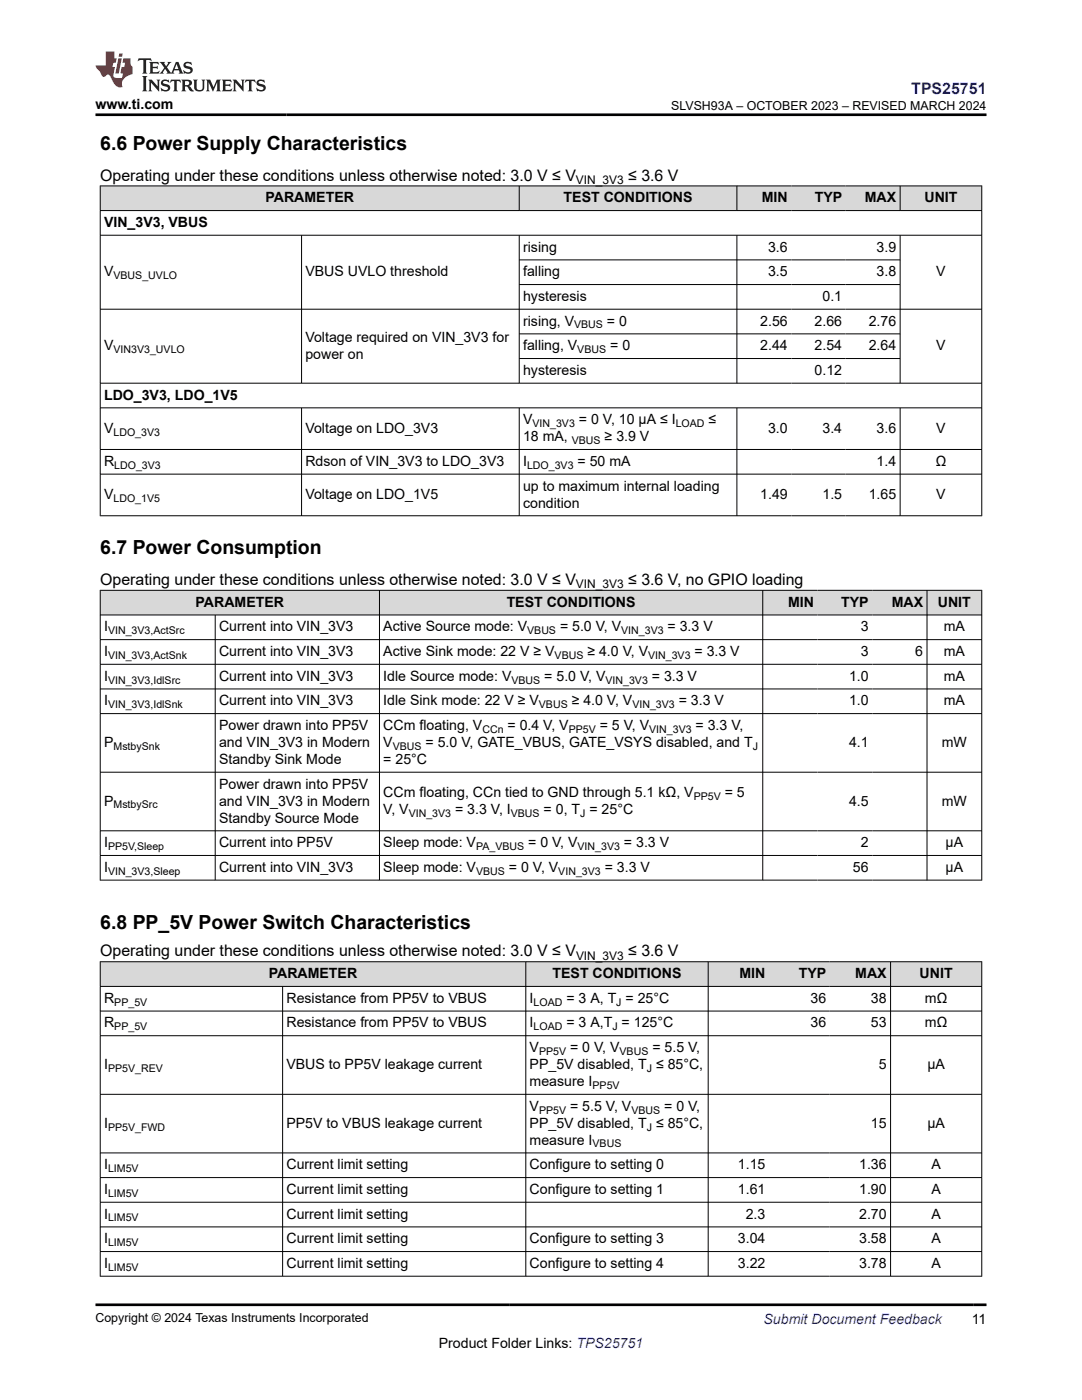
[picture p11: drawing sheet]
<svg xmlns="http://www.w3.org/2000/svg" width="216mm" height="279mm" viewBox="0 0 216 279" stroke-linecap="round" stroke-linejoin="round" font-family="sans-serif">
<defs><g id="words">
<g font-size="3.9">
<text x="20" y="29.9">6.6 Power Supply Characteristics</text>
<text x="20" y="110.6">6.7 Power Consumption</text>
<text x="20" y="185.4">6.8 PP_5V Power Switch Characteristics</text>
</g>
<text font-size="3.2" fill="#00f" x="181.8" y="18.7">TPS25751</text>
<g font-size="3.2">
<text x="20" y="36.1">Operating under these conditions unless otherwise noted: 3.0 V ≤ V</text>
<text x="125.3" y="36.1">≤ 3.6 V</text>
<text x="20" y="116.8">Operating under these conditions unless otherwise noted: 3.0 V ≤ V</text>
<text x="125.3" y="116.8">≤ 3.6 V, no GPIO loading</text>
<text x="20" y="190.9">Operating under these conditions unless otherwise noted: 3.0 V ≤ V</text>
<text x="125.3" y="190.9">≤ 3.6 V</text>
</g>
<g font-size="2.8">
<text x="19" y="21.8">www.ti.com</text>
<text x="53" y="40.4">PARAMETER</text>
<text x="112.5" y="40.4">TEST CONDITIONS</text>
<text x="152" y="40.4">MIN</text>
<text x="162.6" y="40.4">TYP</text>
<text x="172.6" y="40.4">MAX</text>
<text x="184.5" y="40.4">UNIT</text>
<text x="20.8" y="45.3">VIN_3V3, VBUS</text>
<text x="104.4" y="50.2">rising</text>
<text x="153.3" y="50.2">3.6</text>
<text x="174.9" y="50.2">3.9</text>
<text x="20.8" y="55.1">V</text>
<text x="60.9" y="55.1">VBUS UVLO threshold</text>
<text x="104.4" y="55.1">falling</text>
<text x="153.3" y="55.1">3.5</text>
<text x="174.9" y="55.1">3.8</text>
<text x="186.8" y="55.1">V</text>
<text x="104.4" y="60.1">hysteresis</text>
<text x="104.4" y="65">rising, V</text>
<text x="121.1" y="65">= 0</text>
<text x="151.7" y="65">2.56</text>
<text x="162.6" y="65">2.66</text>
<text x="164.1" y="60.1">0.1</text>
<text x="173.4" y="65">2.76</text>
<text x="20.8" y="69.9">V</text>
<text x="60.9" y="68.2">Voltage required on VIN_3V3 for</text>
<text x="60.9" y="71.6">power on</text>
<text x="104.4" y="69.9">falling, V</text>
<text x="121.7" y="69.9">= 0</text>
<text x="151.7" y="69.9">2.44</text>
<text x="162.6" y="69.9">2.54</text>
<text x="173.4" y="69.9">2.64</text>
<text x="186.8" y="69.9">V</text>
<text x="104.4" y="74.8">hysteresis</text>
<text x="162.6" y="74.8">0.12</text>
<text x="20.8" y="79.7">LDO_3V3, LDO_1V5</text>
<text x="20.8" y="86.4">V</text>
<text x="60.9" y="86.4">Voltage on LDO_3V3</text>
<text x="104.4" y="84.7">V</text>
<text x="104.4" y="88.1">18 mA,</text>
<text x="115.5" y="84.7">= 0 V, 10 µA ≤ I</text>
<text x="120.6" y="88.1">≥ 3.9 V</text>
<text x="141.4" y="84.7">≤</text>
<text x="153.3" y="86.4">3.0</text>
<text x="164.1" y="86.4">3.4</text>
<text x="174.9" y="86.4">3.6</text>
<text x="186.8" y="86.4">V</text>
<text x="20.8" y="93">R</text>
<text x="60.9" y="93">Rdson of VIN_3V3 to LDO_3V3</text>
<text x="104.4" y="93">I</text>
<text x="115.2" y="93">= 50 mA</text>
<text x="174.9" y="93">1.4</text>
<text x="186.7" y="93">Ω</text>
<text x="20.8" y="99.6">V</text>
<text x="60.9" y="99.6">Voltage on LDO_1V5</text>
<text x="104.4" y="97.9">up to maximum internal loading</text>
<text x="104.4" y="101.3">condition</text>
<text x="151.7" y="99.6">1.49</text>
<text x="164.1" y="99.6">1.5</text>
<text x="173.4" y="99.6">1.65</text>
<text x="186.8" y="99.6">V</text>
<text x="39" y="121.1">PARAMETER</text>
<text x="101.1" y="121.1">TEST CONDITIONS</text>
<text x="157.2" y="121.1">MIN</text>
<text x="167.9" y="121.1">TYP</text>
<text x="177.9" y="121.1">MAX</text>
<text x="187.1" y="121.1">UNIT</text>
<text x="20.8" y="126">I</text>
<text x="20.8" y="130.9">I</text>
<text x="43.7" y="126">Current into VIN_3V3</text>
<text x="43.7" y="130.9">Current into VIN_3V3</text>
<text x="76.5" y="126">Active Source mode: V</text>
<text x="76.5" y="130.9">Active Sink mode: 22 V ≥ V</text>
<text x="111.7" y="126">= 5.0 V, V</text>
<text x="117.2" y="130.9">≥ 4.0 V, V</text>
<text x="133.2" y="126">= 3.3 V</text>
<text x="138.6" y="130.9">= 3.3 V</text>
<text x="171.8" y="126">3</text>
<text x="171.8" y="130.9">3</text>
<text x="182.6" y="130.9">6</text>
<text x="188.3" y="126">mA</text>
<text x="188.3" y="130.9">mA</text>
<text x="20.8" y="135.8">I</text>
<text x="43.7" y="135.8">Current into VIN_3V3</text>
<text x="76.5" y="135.8">Idle Source mode: V</text>
<text x="108.6" y="135.8">= 5.0 V, V</text>
<text x="130.1" y="135.8">= 3.3 V</text>
<text x="169.4" y="135.8">1.0</text>
<text x="188.3" y="135.8">mA</text>
<text x="20.8" y="140.8">I</text>
<text x="43.7" y="140.8">Current into VIN_3V3</text>
<text x="76.5" y="140.8">Idle Sink mode: 22 V ≥ V</text>
<text x="114.1" y="140.8">≥ 4.0 V, V</text>
<text x="135.4" y="140.8">= 3.3 V</text>
<text x="169.4" y="140.8">1.0</text>
<text x="188.3" y="140.8">mA</text>
<text x="20.8" y="149.1">P</text>
<text x="43.7" y="145.7">Power drawn into PP5V</text>
<text x="43.7" y="149.1">and VIN_3V3 in Modern</text>
<text x="76.5" y="145.7">CCm floating, V</text>
<text x="76.5" y="149.1">V</text>
<text x="84.9" y="149.1">= 5.0 V, GATE_VBUS, GATE_VSYS disabled, and T</text>
<text x="101.3" y="145.7">= 0.4 V, V</text>
<text x="119.7" y="145.7">= 5 V, V</text>
<text x="138.8" y="145.7">= 3.3 V,</text>
<text x="169.4" y="149.1">4.1</text>
<text x="187.9" y="149.1">mW</text>
<text x="43.7" y="152.5">Standby Sink Mode</text>
<text x="76.5" y="152.5">= 25°C</text>
<text x="20.8" y="160.8">P</text>
<text x="43.7" y="157.4">Power drawn into PP5V</text>
<text x="43.7" y="160.8">and VIN_3V3 in Modern</text>
<text x="76.5" y="159.1">CCm floating, CCn tied to GND through 5.1 kΩ, V</text>
<text x="144.6" y="159.1">= 5</text>
<text x="169.4" y="160.8">4.5</text>
<text x="187.9" y="160.8">mW</text>
<text x="43.7" y="164.2">Standby Source Mode</text>
<text x="76.5" y="162.5">V, V</text>
<text x="90.8" y="162.5">= 3.3 V, I</text>
<text x="108.5" y="162.5">= 0, T = 25°C</text>
<text x="20.8" y="169.1">I</text>
<text x="43.7" y="169.1">Current into PP5V</text>
<text x="76.5" y="169.1">Sleep mode: V</text>
<text x="105.4" y="169.1">= 0 V, V</text>
<text x="124.5" y="169.1">= 3.3 V</text>
<text x="171.8" y="169.1">2</text>
<text x="188.7" y="169.1">µA</text>
<text x="20.8" y="174">I</text>
<text x="43.7" y="174">Current into VIN_3V3</text>
<text x="76.5" y="174">Sleep mode: V</text>
<text x="101.5" y="174">= 0 V, V</text>
<text x="120.7" y="174">= 3.3 V</text>
<text x="170.2" y="174">56</text>
<text x="188.7" y="174">µA</text>
<text x="53.6" y="195.2">PARAMETER</text>
<text x="110.3" y="195.2">TEST CONDITIONS</text>
<text x="147.6" y="195.2">MIN</text>
<text x="159.4" y="195.2">TYP</text>
<text x="170.7" y="195.2">MAX</text>
<text x="183.5" y="195.2">UNIT</text>
<text x="20.8" y="200.1">R</text>
<text x="57.2" y="200.1">Resistance from PP5V to VBUS</text>
<text x="105.7" y="200.1">I</text>
<text x="113" y="200.1">= 3 A, T = 25°C</text>
<text x="161.7" y="200.1">36</text>
<text x="173.8" y="200.1">38</text>
<text x="184.6" y="200.1">mΩ</text>
<text x="20.8" y="205.1">R</text>
<text x="57.2" y="205.1">Resistance from PP5V to VBUS</text>
<text x="105.7" y="205.1">I</text>
<text x="105.7" y="210">V</text>
<text x="113" y="205.1">= 3 A,T = 125°C</text>
<text x="113.8" y="210">= 0 V, V</text>
<text x="130.2" y="210">= 5.5 V,</text>
<text x="161.7" y="205.1">36</text>
<text x="173.8" y="205.1">53</text>
<text x="184.6" y="205.1">mΩ</text>
<text x="20.8" y="213.4">I</text>
<text x="57.2" y="213.4">VBUS to PP5V leakage current</text>
<text x="105.7" y="213.4">PP_5V disabled, T ≤ 85°C,</text>
<text x="175.4" y="213.4">5</text>
<text x="185" y="213.4">µA</text>
<text x="105.7" y="216.7">measure I</text>
<text x="105.7" y="221.7">V</text>
<text x="113.8" y="221.7">= 5.5 V, V</text>
<text x="132.5" y="221.7">= 0 V,</text>
<text x="20.8" y="225.1">I</text>
<text x="57.2" y="225.1">PP5V to VBUS leakage current</text>
<text x="105.7" y="225.1">PP_5V disabled, T ≤ 85°C,</text>
<text x="173.8" y="225.1">15</text>
<text x="185" y="225.1">µA</text>
<text x="20.8" y="233.4">I</text>
<text x="57.2" y="233.4">Current limit setting</text>
<text x="105.7" y="228.4">measure I</text>
<text x="105.7" y="233.4">Configure to setting 0</text>
<text x="147.2" y="233.4">1.15</text>
<text x="171.4" y="233.4">1.36</text>
<text x="185.9" y="233.4">A</text>
<text x="20.8" y="238.3">I</text>
<text x="57.2" y="238.3">Current limit setting</text>
<text x="105.7" y="238.3">Configure to setting 1</text>
<text x="147.2" y="238.3">1.61</text>
<text x="171.4" y="238.3">1.90</text>
<text x="185.9" y="238.3">A</text>
<text x="20.8" y="243.2">I</text>
<text x="57.2" y="243.2">Current limit setting</text>
<text x="148.8" y="243.2">2.3</text>
<text x="171.4" y="243.2">2.70</text>
<text x="185.9" y="243.2">A</text>
<text x="20.8" y="248.1">I</text>
<text x="57.2" y="248.1">Current limit setting</text>
<text x="105.7" y="248.1">Configure to setting 3</text>
<text x="147.2" y="248.1">3.04</text>
<text x="171.4" y="248.1">3.58</text>
<text x="185.9" y="248.1">A</text>
<text x="20.8" y="253">I</text>
<text x="57.2" y="253">Current limit setting</text>
<text x="105.7" y="253">Configure to setting 4</text>
<text x="147.2" y="253">3.22</text>
<text x="171.4" y="253">3.78</text>
<text x="185.9" y="253">A</text>
<text x="87.6" y="269">Product Folder Links: TPS25751</text>
<text x="193.9" y="264.2">11</text>
</g>
<text font-size="2.8" fill="#00f" x="152.4" y="264.2">Submit Document Feedback</text>
<g font-size="2.5">
<text x="133.9" y="21.9">SLVSH93A – OCTOBER 2023 – REVISED MARCH 2024</text>
<text x="19" y="263.9">Copyright © 2024 Texas Instruments Incorporated</text>
</g>
<g font-size="2.4">
<text x="114.9" y="36.7">VIN_3V3</text>
<text x="114.9" y="117.4">VIN_3V3</text>
<text x="114.9" y="191.5">VIN_3V3</text>
</g>
<g font-size="2.1">
<text x="22.6" y="55.7">VBUS_UVLO</text>
<text x="114.6" y="65.5">VBUS</text>
<text x="22.6" y="70.5">VIN3V3_UVLO</text>
<text x="115.2" y="70.5">VBUS</text>
<text x="22.6" y="86.9">LDO_3V3</text>
<text x="106.3" y="85.2">VIN_3V3</text>
<text x="114.1" y="88.6">VBUS</text>
<text x="134.8" y="85.2">LOAD</text>
<text x="22.8" y="93.5">LDO_3V3</text>
<text x="105.2" y="93.5">LDO_3V3</text>
<text x="22.6" y="100.2">LDO_1V5</text>
<text x="21.6" y="126.6">VIN_3V3,ActSrc</text>
<text x="21.6" y="131.5">VIN_3V3,ActSnk</text>
<text x="105.2" y="126.6">VBUS</text>
<text x="110.7" y="131.5">VBUS</text>
<text x="124" y="126.6">VIN_3V3</text>
<text x="129.3" y="131.5">VIN_3V3</text>
<text x="21.6" y="136.4">VIN_3V3,IdlSrc</text>
<text x="102.1" y="136.4">VBUS</text>
<text x="120.8" y="136.4">VIN_3V3</text>
<text x="21.6" y="141.3">VIN_3V3,IdlSnk</text>
<text x="107.5" y="141.3">VBUS</text>
<text x="126.2" y="141.3">VIN_3V3</text>
<text x="22.6" y="149.6">MstbySnk</text>
<text x="78.4" y="149.6">VBUS</text>
<text x="96.3" y="146.3">CCn</text>
<text x="113.5" y="146.3">PP5V</text>
<text x="129.5" y="146.3">VIN_3V3</text>
<text x="150.2" y="149.6">J</text>
<text x="22.6" y="161.3">MstbySrc</text>
<text x="138.4" y="159.6">PP5V</text>
<text x="81.6" y="163">VIN_3V3</text>
<text x="101.9" y="163">VBUS</text>
<text x="115.8" y="163">J</text>
<text x="21.6" y="169.6">PP5V,Sleep</text>
<text x="95" y="169.6">PA_VBUS</text>
<text x="115.3" y="169.6">VIN_3V3</text>
<text x="21.6" y="174.6">VIN_3V3,Sleep</text>
<text x="95" y="174.6">VBUS</text>
<text x="111.4" y="174.6">VIN_3V3</text>
<text x="22.8" y="200.7">PP_5V</text>
<text x="106.5" y="200.7">LOAD</text>
<text x="123" y="200.7">J</text>
<text x="22.8" y="205.6">PP_5V</text>
<text x="106.5" y="205.6">LOAD</text>
<text x="122.2" y="205.6">J</text>
<text x="21.6" y="213.9">PP5V_REV</text>
<text x="107.6" y="210.5">PP5V</text>
<text x="123.6" y="210.5">VBUS</text>
<text x="129.1" y="213.9">J</text>
<text x="118.2" y="217.3">PP5V</text>
<text x="21.6" y="225.6">PP5V_FWD</text>
<text x="107.6" y="222.2">PP5V</text>
<text x="126" y="222.2">VBUS</text>
<text x="129.1" y="225.6">J</text>
<text x="21.6" y="233.9">LIM5V</text>
<text x="118.2" y="229">VBUS</text>
<text x="21.6" y="238.8">LIM5V</text>
<text x="21.6" y="243.8">LIM5V</text>
<text x="21.6" y="248.7">LIM5V</text>
<text x="21.6" y="253.6">LIM5V</text>
</g>
</g></defs>
<g fill="#d8d8d8">
<path d="M20 37.1h175.9v4.9h-175.9z" fill-rule="evenodd"/>
<path d="M20.1 37.2h83.4v4.8h-83.4z" fill-rule="evenodd"/>
<path d="M103.7 37.2h43.3v4.8h-43.3z" fill-rule="evenodd"/>
<path d="M147.1 37.2h10.8v4.8h-10.8z" fill-rule="evenodd"/>
<path d="M157.9 37.2h10.9v4.8h-10.9z" fill-rule="evenodd"/>
<path d="M168.8 37.2h10.8v4.8h-10.8z" fill-rule="evenodd"/>
<path d="M179.7 37.2h16.1v4.8h-16.1z" fill-rule="evenodd"/>
</g>
<g fill="none" stroke="#000" stroke-width=".2">
<path d="M19.9 37.1h176.1M20 37v66M103.6 37v5.1M147 37v5.1M179.6 37v5.1M195.9 37v66M19.9 42h176.1M19.9 46.9h176.1M60.2 46.9v29.6M103.6 46.9v29.6M103.6 51.9h76.1M103.6 56.8h76.1"/>
<path d="M147 46.9v29.6M179.6 46.9v29.6M19.9 61.7h176.1M19.9 76.5h176.1M103.6 66.6h76.1M103.6 71.6h76.1M19.9 81.4h176.1M19.9 89.7h176.1M19.9 94.6h176.1M60.2 81.4v21.6M103.6 81.4v21.6M147 81.4v21.6"/>
<path d="M179.6 81.4v21.6M19.9 102.9h176.1"/>
</g>
<g fill="#d8d8d8">
<path d="M20 117.8h175.9v4.9h-175.9z" fill-rule="evenodd"/>
<path d="M20.1 117.9h55.6v4.8h-55.6z" fill-rule="evenodd"/>
<path d="M75.8 117.9h76.3v4.8h-76.3z" fill-rule="evenodd"/>
<path d="M152.3 117.9h10.8v4.8h-10.8z" fill-rule="evenodd"/>
<path d="M163.1 117.9h10.9v4.8h-10.9z" fill-rule="evenodd"/>
<path d="M174 117.9h10.9v4.8h-10.9z" fill-rule="evenodd"/>
<path d="M185 117.9h10.8v4.8h-10.8z" fill-rule="evenodd"/>
</g>
<g fill="none" stroke="#000" stroke-width=".2">
<path d="M19.9 117.8h176.1M20 117.7v58M75.7 117.7v58M152.2 117.7v58M185 117.7v58M195.9 117.7v58M19.9 122.7h176.1M19.9 127.7h176.1M19.9 132.6h176.1M19.9 137.5h176.1M42.9 122.7v53M19.9 142.4h176.1"/>
<path d="M19.9 154.1h176.1M19.9 165.8h176.1M19.9 170.7h176.1M19.9 175.6h176.1"/>
</g>
<g fill="#d8d8d8">
<path d="M20 191.9h175.9v5h-175.9z" fill-rule="evenodd"/>
<path d="M20.1 192h84.8v4.8h-84.8z" fill-rule="evenodd"/>
<path d="M105 192h36.2v4.8h-36.2z" fill-rule="evenodd"/>
<path d="M141.4 192h12v4.8h-12z" fill-rule="evenodd"/>
<path d="M153.4 192h12.2v4.8h-12.2z" fill-rule="evenodd"/>
<path d="M165.6 192h12v4.8h-12z" fill-rule="evenodd"/>
<path d="M177.8 192h18v4.8h-18z" fill-rule="evenodd"/>
</g>
<g fill="none" stroke="#000" stroke-width=".2">
<path d="M19.9 191.9h176.1M19.9 196.9h176.1M20 191.9v62.9M56.4 196.9v57.9M104.9 191.9v62.9M141.3 191.9v62.9M177.7 191.9v62.9M195.9 191.9v62.9M19.9 201.8h176.1M19.9 206.7h176.1M19.9 218.4h176.1M19.9 230.1h176.1"/>
<path d="M19.9 235h176.1M19.9 239.9h176.1M19.9 244.9h176.1M19.9 249.8h176.1M19.9 254.7h176.1"/>
</g>
<path d="M27.7 11.6l-.2 .6 .5-.2h.6v.1v2.2l-.2 .4h1l-.2-.4v-2.2v-.1h.5l.5 .2-.1-.6zM29.8 12.4l.2 .3v1.6l-.2 .4h1.9l.1-.6a1.08 1.08 0 0 1-1.3 .2v-.7h.6l.4 .2v-.7l-.4 .2h-.6v-.5l.2-.2a1 1 0 0 1 1 .3l-.1-.5zM31.8 12.4l1 1.1-1 1.2h.9l-.2-.2 .4-.8 .5 .8-.2 .2h1.6l-.2-.2 .1-.5h1l.1 .5-.1 .2h.9l-.2-.4-.8-1.9h-.5l-1 2.1-.8-1.1 .9-1h-.8l.2 .2-.5 .6-.3-.6 .1-.2zM35.2 12.8l.4 1h-.8zM36.8 12.5a.65 .65 0 0 0-.2 .7 .65 .65 0 0 0 .6 .5l.7 .1 .1 .3a.79 .79 0 0 1-.7 .4 .79 .79 0 0 1-.7-.5l.1 .7 .2-.1a.93 .93 0 0 0 1.1 0 .93 .93 0 0 0 .4-.9 1.46 1.46 0 0 0-1.2-.6l-.1-.3a1.09 1.09 0 0 1 1.2 .2l-.2-.6-.1 .1-.6-.2zM28.4 15.2l.2 .4v2.2l-.2 .4h1l-.2-.4v-2.2l.2-.4zM29.6 15.9l.2 .4v1.5l-.2 .4h.8l-.3-.4v-1.3l1.7 1.8v-2l.2-.4h-.8l.2 .2 .1 1.1-1.2-1.3zM32.3 16a.65 .65 0 0 0-.2 .8 .65 .65 0 0 0 .7 .4l.6 .2 .1 .2a.79 .79 0 0 1-.7 .4 .79 .79 0 0 1-.7-.5l.1 .7 .2-.1a.93 .93 0 0 0 1.1 .1 .93 .93 0 0 0 .4-1 1.46 1.46 0 0 0-1.2-.5l-.1-.4a1.09 1.09 0 0 1 1.2 .2l-.2-.6-.1 .1-.6-.1zM34.1 15.9l-.1 .6a.63 .63 0 0 1 .7-.3l.1 1.6-.3 .4h1l-.2-.4v-1.6a.66 .66 0 0 1 .8 .3l-.1-.6zM36.2 15.9l.2 .4v1.5l-.2 .4h.9l-.2-.2v-.7h.5l.1 .2a.79 .79 0 0 0 1.2 .6l-1-.9a.61 .61 0 0 0 .6-.6 .61 .61 0 0 0-.5-.7zM36.9 16.2h.2a.47 .47 0 0 1 .5 .1 .47 .47 0 0 1 .1 .5l-.2 .1-.6 .1zM38.5 15.9l.2 .2a2.27 2.27 0 0 0 .4 2 1.04 1.04 0 0 0 1.7-.7v-1.3l.2-.2h-.8l.2 .4v1.1a.6 .6 0 0 1-.6 .6 .6 .6 0 0 1-.6-.6v-1.1l.3-.4zM41.1 15.9l.2 .4v1.5l-.2 .4h.7l-.2-.4v-1.4l.9 1.9 .8-1.9v1.4l-.2 .4h1l-.3-.4v-1.5l.3-.4h-.8l-.7 1.5-.7-1.5zM44.3 15.9l.2 .4v1.5l-.2 .4h1.9l.1-.6a1.09 1.09 0 0 1-1.3 .2v-.7h.6l.4 .2v-.6l-.4 .2h-.6v-.6l.2-.1a1.01 1.01 0 0 1 1 .3l-.1-.6zM46.4 15.9l.3 .4v1.5l-.3 .4h.8l-.2-.4v-1.3l1.6 1.8v-2l.2-.4h-.7l.2 .2v1.1l-1.2-1.3zM49 15.9l-.1 .6a.63 .63 0 0 1 .8-.3v1.6l-.3 .4h1l-.2-.4v-1.6a.66 .66 0 0 1 .8 .3l-.1-.6zM51.4 16a.65 .65 0 0 0-.2 .8 .65 .65 0 0 0 .6 .4l.6 .2 .2 .2a.79 .79 0 0 1-.8 .4 .79 .79 0 0 1-.6-.5l.1 .7 .2-.1a.93 .93 0 0 0 1 .1 .93 .93 0 0 0 .5-1 1.46 1.46 0 0 0-1.3-.5l-.1-.4a1.09 1.09 0 0 1 1.3 .2l-.2-.6-.2 .1-.5-.1z" fill="#231f20"/>
<path d="M21.1 10.3v2.7h-2.1l.1 .4 .9 1a.95 .95 0 0 0 .9 .9 .59 .59 0 0 1 .6-.4 .59 .59 0 0 1 .5 .3l.4 .8a1.59 1.59 0 0 0 2.1 1.4 1.61 1.61 0 0 1 1-2.3l1-.3-.1-1.5a1.59 1.59 0 0 1-.4-1.7h-1.4l-.2 .9h.5l-.1 .9h-.5l-.2 .9v.3l.4 .1-.2 .9h-.6a.73 .73 0 0 1-1.1-.7l.3-1.5h-.5l.2-.9h.5l.2-.9h-.5v-1.3zM23.6 11.6l-.6 3.1h.7l.6-3.1zM23.8 10.7l-.1 .6h.7l.1-.6z" fill="#ed1c24"/>
<path d="M19 22.9h177.8M19 260.4h177.8" fill="none" stroke="#000" stroke-width=".53"/>
<use href="#words"/>
</svg>
